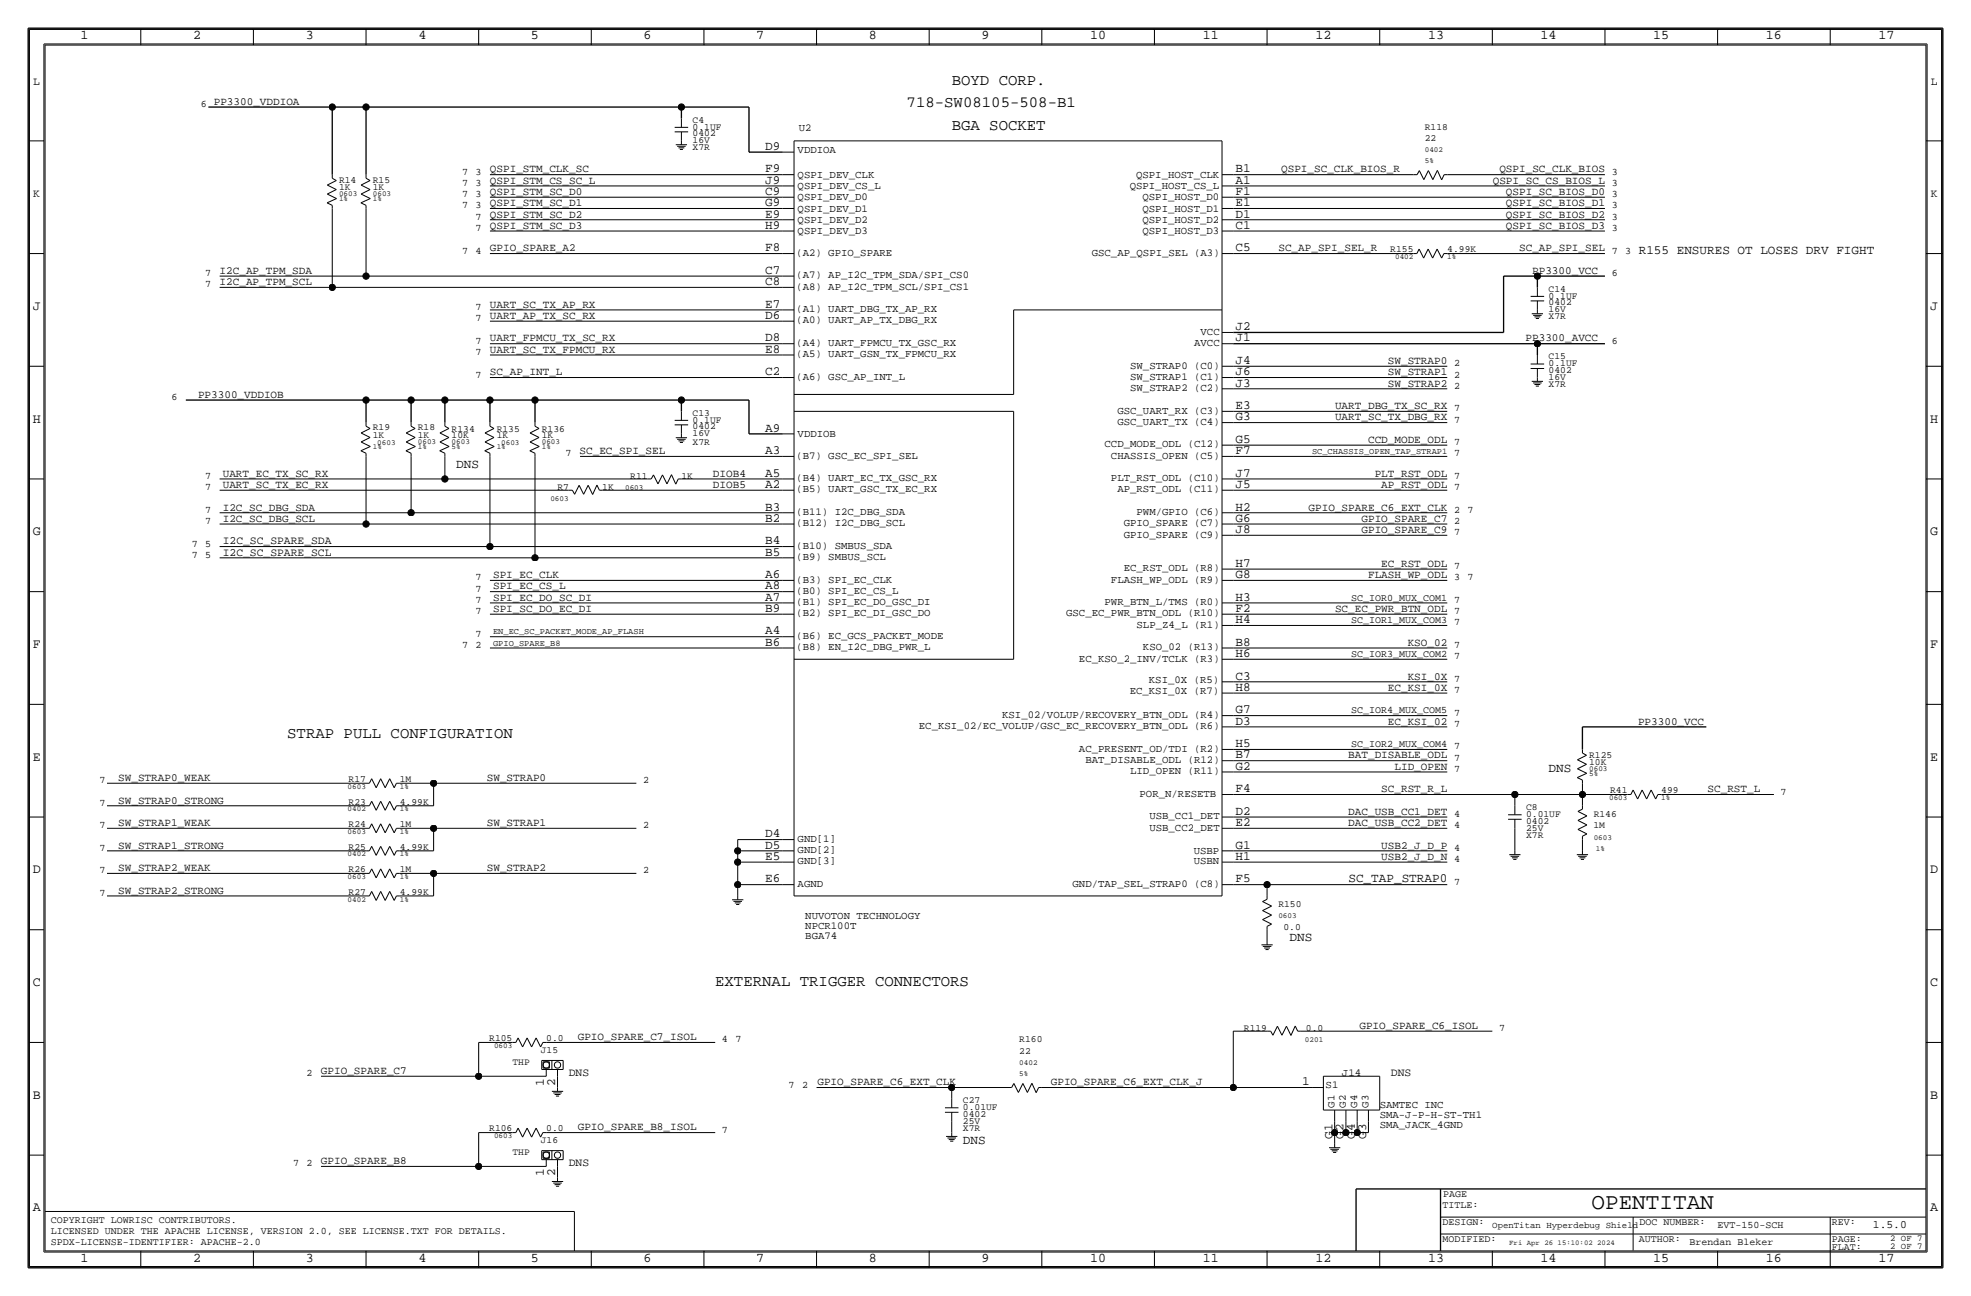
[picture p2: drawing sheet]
<svg xmlns="http://www.w3.org/2000/svg" width="444mm" height="292mm" viewBox="0 0 444 292" stroke-linecap="round" stroke-linejoin="round" font-family="sans-serif">
<defs><g id="words">
<text font-size="5.1" x="358.9" y="272.5">OPENTITAN</text>
<g font-size="3.5">
<text x="214.6" y="19.1">BOYD CORP.</text>
<text x="204.5" y="24.1">718-SW08105-508-B1</text>
<text x="214.6" y="29.2">BGA SOCKET</text>
<text x="64.8" y="166.4">STRAP PULL CONFIGURATION</text>
<text x="161.3" y="222.2">EXTERNAL TRIGGER CONNECTORS</text>
</g>
<g font-size="3">
<text x="18.1" y="8.9">1</text>
<text x="43.5" y="8.9">2</text>
<text x="68.9" y="8.9">3</text>
<text x="94.3" y="8.9">4</text>
<text x="119.7" y="8.9">5</text>
<text x="145.1" y="8.9">6</text>
<text x="170.5" y="8.9">7</text>
<text x="195.9" y="8.9">8</text>
<text x="221.3" y="8.9">9</text>
<text x="245.8" y="8.9">10</text>
<text x="271.2" y="8.9">11</text>
<text x="296.6" y="8.9">12</text>
<text x="322" y="8.9">13</text>
<text x="347.4" y="8.9">14</text>
<text x="372.8" y="8.9">15</text>
<text x="398.2" y="8.9">16</text>
<text x="423.6" y="8.9">17</text>
<text x="7.4" y="69.8">J</text>
<text x="435.3" y="69.8">J</text>
<text x="7.4" y="95.2">H</text>
<text x="435.3" y="95.2">H</text>
<text x="7.4" y="120.6">G</text>
<text x="435.3" y="120.6">G</text>
<text x="7.4" y="146">F</text>
<text x="435.3" y="146">F</text>
<text x="7.4" y="171.4">E</text>
<text x="435.3" y="171.4">E</text>
<text x="7.4" y="196.8">D</text>
<text x="435.3" y="196.8">D</text>
<text x="7.4" y="222.2">C</text>
<text x="435.3" y="222.2">C</text>
<text x="7.4" y="247.6">B</text>
<text x="435.3" y="247.6">B</text>
<text x="7.4" y="273">A</text>
<text x="435.3" y="273">A</text>
<text x="18.1" y="284.5">1</text>
<text x="43.5" y="284.5">2</text>
<text x="68.9" y="284.5">3</text>
<text x="94.3" y="284.5">4</text>
<text x="119.7" y="284.5">5</text>
<text x="145.1" y="284.5">6</text>
<text x="170.5" y="284.5">7</text>
<text x="195.9" y="284.5">8</text>
<text x="221.3" y="284.5">9</text>
<text x="245.8" y="284.5">10</text>
<text x="271.2" y="284.5">11</text>
<text x="296.6" y="284.5">12</text>
<text x="322" y="284.5">13</text>
<text x="347.4" y="284.5">14</text>
<text x="372.8" y="284.5">15</text>
<text x="398.2" y="284.5">16</text>
<text x="423.6" y="284.5">17</text>
</g>
<g font-size="2.9">
<text x="172.6" y="33.8">D9</text>
<text x="172.6" y="38.9">F9</text>
<text x="172.6" y="41.4">J9</text>
<text x="278.6" y="38.9">B1</text>
<text x="278.6" y="41.4">A1</text>
<text x="172.6" y="43.9">C9</text>
<text x="172.6" y="46.5">G9</text>
<text x="278.6" y="43.9">F1</text>
<text x="278.6" y="46.5">E1</text>
<text x="172.6" y="49">E9</text>
<text x="172.6" y="51.6">H9</text>
<text x="278.6" y="49">D1</text>
<text x="278.6" y="51.6">C1</text>
<text x="172.6" y="56.6">F8</text>
<text x="278.6" y="56.6">C5</text>
<text x="369.6" y="57.1">R155 ENSURES OT LOSES DRV FIGHT</text>
<text x="172.6" y="61.7">C7</text>
<text x="172.6" y="64.3">C8</text>
<text x="172.6" y="71.9">D6</text>
<text x="172.6" y="69.3">E7</text>
<text x="172.6" y="77">D8</text>
<text x="278.6" y="77">J1</text>
<text x="278.6" y="74.4">J2</text>
<text x="172.6" y="79.5">E8</text>
<text x="278.6" y="82">J4</text>
<text x="172.6" y="84.6">C2</text>
<text x="278.6" y="84.6">J6</text>
<text x="278.6" y="87.1">J3</text>
<text x="278.6" y="92.2">E3</text>
<text x="278.6" y="94.7">G3</text>
<text x="172.6" y="97.3">A9</text>
<text x="278.6" y="99.8">G5</text>
<text x="102.9" y="105.4">DNS</text>
<text x="172.6" y="107.4">A5</text>
<text x="172.6" y="102.4">A3</text>
<text x="278.6" y="102.4">F7</text>
<text x="278.6" y="107.4">J7</text>
<text x="172.6" y="110">A2</text>
<text x="278.6" y="110">J5</text>
<text x="172.6" y="115.1">B3</text>
<text x="172.6" y="117.6">B2</text>
<text x="278.6" y="115.1">H2</text>
<text x="278.6" y="117.6">G6</text>
<text x="172.6" y="125.2">B5</text>
<text x="172.6" y="122.7">B4</text>
<text x="278.6" y="120.1">J8</text>
<text x="172.6" y="130.3">A6</text>
<text x="278.6" y="127.8">H7</text>
<text x="278.6" y="130.3">G8</text>
<text x="172.6" y="132.8">A8</text>
<text x="172.6" y="135.4">A7</text>
<text x="172.6" y="137.9">B9</text>
<text x="278.6" y="135.4">H3</text>
<text x="278.6" y="137.9">F2</text>
<text x="172.6" y="143">A4</text>
<text x="278.6" y="140.5">H4</text>
<text x="172.6" y="145.5">B6</text>
<text x="278.6" y="145.5">B8</text>
<text x="278.6" y="148.1">H6</text>
<text x="278.6" y="153.2">C3</text>
<text x="278.6" y="155.7">H8</text>
<text x="278.6" y="160.8">G7</text>
<text x="278.6" y="163.3">D3</text>
<text x="278.6" y="168.4">H5</text>
<text x="278.6" y="173.5">G2</text>
<text x="278.6" y="170.9">B7</text>
<text x="349.2" y="174">DNS</text>
<text x="278.6" y="178.6">F4</text>
<text x="278.6" y="183.6">D2</text>
<text x="172.6" y="191.3">D5</text>
<text x="172.6" y="188.7">D4</text>
<text x="278.6" y="186.2">E2</text>
<text x="278.6" y="191.3">G1</text>
<text x="172.6" y="193.8">E5</text>
<text x="278.6" y="193.8">H1</text>
<text x="172.6" y="198.9">E6</text>
<text x="278.6" y="198.9">F5</text>
<text x="304.1" y="198.9">SC_TAP_STRAP0</text>
<text x="290.8" y="212.1">DNS</text>
<text x="122.7" y="244.8" transform="rotate(-90 122.7 244.8)">1</text>
<text x="125.2" y="244.8" transform="rotate(-90 125.2 244.8)">2</text>
<text x="293.7" y="244.6">1</text>
<text x="217.2" y="257.8">DNS</text>
<text x="300.5" y="256.7" transform="rotate(-90 300.5 256.7)">G1</text>
<text x="303" y="256.7" transform="rotate(-90 303 256.7)">G2</text>
<text x="305.6" y="256.7" transform="rotate(-90 305.6 256.7)">G4</text>
<text x="308.1" y="256.7" transform="rotate(-90 308.1 256.7)">G3</text>
<text x="122.7" y="265.1" transform="rotate(-90 122.7 265.1)">1</text>
<text x="125.2" y="265.1" transform="rotate(-90 125.2 265.1)">2</text>
</g>
<g font-size="2.6">
<text x="7.5" y="19.1">L</text>
<text x="435.5" y="19.1">L</text>
<text x="7.5" y="44.4">K</text>
<text x="435.5" y="44.4">K</text>
<text x="50.2" y="125.2">I2C_SC_SPARE_SCL</text>
<text x="50.2" y="122.7">I2C_SC_SPARE_SDA</text>
<text x="128.3" y="242.6">DNS</text>
<text x="313.7" y="242.6">DNS</text>
<text x="128.3" y="262.9">DNS</text>
<text x="422.4" y="276.9">1.5.0</text>
</g>
<g font-size="2.5">
<text x="110.5" y="38.9">QSPI_STM_CLK_SC</text>
<text x="110.5" y="41.4">QSPI_STM_CS_SC_L</text>
<text x="288.9" y="38.9">QSPI_SC_CLK_BIOS_R</text>
<text x="336.6" y="41.4">QSPI_SC_CS_BIOS_L 3</text>
<text x="338.1" y="38.9">QSPI_SC_CLK_BIOS 3</text>
<text x="110.5" y="46.5">QSPI_STM_SC_D1</text>
<text x="110.5" y="43.9">QSPI_STM_SC_D0</text>
<text x="339.6" y="43.9">QSPI_SC_BIOS_D0</text>
<text x="339.6" y="46.5">QSPI_SC_BIOS_D1</text>
<text x="110.5" y="49">QSPI_STM_SC_D2</text>
<text x="110.5" y="51.6">QSPI_STM_SC_D3</text>
<text x="339.6" y="49">QSPI_SC_BIOS_D2</text>
<text x="339.6" y="51.6">QSPI_SC_BIOS_D3</text>
<text x="110.5" y="56.6">GPIO_SPARE_A2</text>
<text x="288.3" y="56.6">SC_AP_SPI_SEL_R</text>
<text x="342.6" y="56.6">SC_AP_SPI_SEL 7</text>
<text x="49.5" y="61.7">I2C_AP_TPM_SDA</text>
<text x="49.5" y="64.3">I2C_AP_TPM_SCL</text>
<text x="345.5" y="61.7">PP3300_VCC</text>
<text x="110.5" y="69.3">UART_SC_TX_AP_RX</text>
<text x="110.5" y="71.9">UART_AP_TX_SC_RX</text>
<text x="110.5" y="77">UART_FPMCU_TX_SC_RX</text>
<text x="344.1" y="77">PP3300_AVCC</text>
<text x="110.5" y="79.5">UART_SC_TX_FPMCU_RX</text>
<text x="313" y="82">SW_STRAP0</text>
<text x="44.7" y="89.7">PP3300_VDDIOB</text>
<text x="110.5" y="84.6">SC_AP_INT_L</text>
<text x="313" y="87.1">SW_STRAP2</text>
<text x="313" y="84.6">SW_STRAP1</text>
<text x="301.1" y="92.2">UART_DBG_TX_SC_RX 7</text>
<text x="301.1" y="94.7">UART_SC_TX_DBG_RX 7</text>
<text x="308.5" y="99.8">CCD_MODE_ODL 7</text>
<text x="50.2" y="107.4">UART_EC_TX_SC_RX</text>
<text x="130.7" y="102.4">SC_EC_SPI_SEL</text>
<text x="160.8" y="107.4">DIOB4</text>
<text x="310" y="107.4">PLT_RST_ODL 7</text>
<text x="50.2" y="110">UART_SC_TX_EC_RX</text>
<text x="160.8" y="110">DIOB5</text>
<text x="311.5" y="110">AP_RST_ODL 7</text>
<text x="50.2" y="117.6">I2C_SC_DBG_SCL</text>
<text x="50.2" y="115.1">I2C_SC_DBG_SDA</text>
<text x="295.1" y="115.1">GPIO_SPARE_C6_EXT_CLK 2</text>
<text x="307" y="117.6">GPIO_SPARE_C7</text>
<text x="307" y="120.1">GPIO_SPARE_C9</text>
<text x="111.2" y="130.3">SPI_EC_CLK</text>
<text x="308.5" y="130.3">FLASH_WP_ODL 3</text>
<text x="311.5" y="127.8">EC_RST_ODL 7</text>
<text x="111.2" y="132.8">SPI_EC_CS_L</text>
<text x="111.2" y="135.4">SPI_EC_DO_SC_DI</text>
<text x="111.2" y="137.9">SPI_SC_DO_EC_DI</text>
<text x="301.1" y="137.9">SC_EC_PWR_BTN_ODL 7</text>
<text x="317.5" y="145.5">KSO_02</text>
<text x="313" y="155.7">EC_KSI_0X 7</text>
<text x="317.5" y="153.2">KSI_0X 7</text>
<text x="313" y="163.3">EC_KSI_02</text>
<text x="369.4" y="163.3">PP3300_VCC</text>
<text x="304.1" y="170.9">BAT_DISABLE_ODL 7</text>
<text x="314.5" y="173.5">LID_OPEN 7</text>
<text x="26.7" y="176">SW_STRAP0_WEAK</text>
<text x="109.8" y="176">SW_STRAP0</text>
<text x="311.5" y="178.6">SC_RST_R_L</text>
<text x="385.1" y="178.6">SC_RST_L</text>
<text x="26.7" y="181.1">SW_STRAP0_STRONG</text>
<text x="304.1" y="183.6">DAC_USB_CC1_DET 4</text>
<text x="26.7" y="186.2">SW_STRAP1_WEAK</text>
<text x="26.7" y="191.3">SW_STRAP1_STRONG</text>
<text x="109.8" y="186.2">SW_STRAP1</text>
<text x="304.1" y="186.2">DAC_USB_CC2_DET 4</text>
<text x="311.5" y="191.3">USB2_J_D_P 4</text>
<text x="26.7" y="196.3">SW_STRAP2_WEAK</text>
<text x="109.8" y="196.3">SW_STRAP2</text>
<text x="311.5" y="193.8">USB2_J_D_N 4</text>
<text x="26.7" y="201.4">SW_STRAP2_STRONG</text>
<text x="306.6" y="231.9">GPIO_SPARE_C6_ISOL</text>
<text x="130.3" y="234.4">GPIO_SPARE_C7_ISOL</text>
<text x="72.4" y="242.1">GPIO_SPARE_C7</text>
<text x="184.4" y="244.6">GPIO_SPARE_C6_EXT_CLK</text>
<text x="237" y="244.6">GPIO_SPARE_C6_EXT_CLK_J</text>
<text x="130.3" y="254.8">GPIO_SPARE_B8_ISOL</text>
<text x="72.4" y="262.4">GPIO_SPARE_B8</text>
</g>
<g font-size="2.4">
<text x="180.2" y="29.5">U2</text>
<text x="179.9" y="34.5">VDDIOA</text>
<text x="179.9" y="40.1">QSPI_DEV_CLK</text>
<text x="256.2" y="40.1">QSPI_HOST_CLK</text>
<text x="179.9" y="47.7">QSPI_DEV_D1</text>
<text x="179.9" y="42.6">QSPI_DEV_CS_L</text>
<text x="179.9" y="45.2">QSPI_DEV_D0</text>
<text x="254.8" y="42.6">QSPI_HOST_CS_L</text>
<text x="257.7" y="47.7">QSPI_HOST_D1</text>
<text x="257.7" y="45.2">QSPI_HOST_D0</text>
<text x="179.9" y="50.2">QSPI_DEV_D2</text>
<text x="179.9" y="52.8">QSPI_DEV_D3</text>
<text x="257.7" y="50.2">QSPI_HOST_D2</text>
<text x="257.7" y="52.8">QSPI_HOST_D3</text>
<text x="179.6" y="57.7">(A2) GPIO_SPARE</text>
<text x="246.2" y="57.7">GSC_AP_QSPI_SEL (A3)</text>
<text x="179.6" y="62.7">(A7) AP_I2C_TPM_SDA/SPI_CS0</text>
<text x="179.6" y="65.3">(A8) AP_I2C_TPM_SCL/SPI_CS1</text>
<text x="179.6" y="70.4">(A1) UART_DBG_TX_AP_RX</text>
<text x="179.6" y="72.9">(A0) UART_AP_TX_DBG_RX</text>
<text x="179.6" y="78">(A4) UART_FPMCU_TX_GSC_RX</text>
<text x="269.3" y="78">AVCC</text>
<text x="270.8" y="75.4">VCC</text>
<text x="179.6" y="80.5">(A5) UART_GSN_TX_FPMCU_RX</text>
<text x="254.9" y="83.1">SW_STRAP0 (C0)</text>
<text x="179.6" y="85.6">(A6) GSC_AP_INT_L</text>
<text x="254.9" y="88.1">SW_STRAP2 (C2)</text>
<text x="254.9" y="85.6">SW_STRAP1 (C1)</text>
<text x="252" y="95.8">GSC_UART_TX (C4)</text>
<text x="252" y="93.2">GSC_UART_RX (C3)</text>
<text x="179.9" y="98.5">VDDIOB</text>
<text x="249.1" y="100.8">CCD_MODE_ODL (C12)</text>
<text x="179.6" y="103.4">(B7) GSC_EC_SPI_SEL</text>
<text x="250.5" y="103.4">CHASSIS_OPEN (C5)</text>
<text x="179.6" y="108.5">(B4) UART_EC_TX_GSC_RX</text>
<text x="179.6" y="111">(B5) UART_GSC_TX_EC_RX</text>
<text x="250.5" y="108.5">PLT_RST_ODL (C10)</text>
<text x="252" y="111">AP_RST_ODL (C11)</text>
<text x="179.6" y="116.1">(B11) I2C_DBG_SDA</text>
<text x="179.6" y="118.6">(B12) I2C_DBG_SCL</text>
<text x="253.4" y="118.6">GPIO_SPARE (C7)</text>
<text x="256.3" y="116.1">PWM/GPIO (C6)</text>
<text x="179.6" y="123.7">(B10) SMBUS_SDA</text>
<text x="253.4" y="121.2">GPIO_SPARE (C9)</text>
<text x="179.6" y="126.2">(B9) SMBUS_SCL</text>
<text x="179.6" y="131.3">(B3) SPI_EC_CLK</text>
<text x="250.5" y="131.3">FLASH_WP_ODL (R9)</text>
<text x="253.4" y="128.8">EC_RST_ODL (R8)</text>
<text x="179.6" y="136.4">(B1) SPI_EC_DO_GSC_DI</text>
<text x="179.6" y="133.9">(B0) SPI_EC_CS_L</text>
<text x="249.1" y="136.4">PWR_BTN_L/TMS (R0)</text>
<text x="179.6" y="138.9">(B2) SPI_EC_DI_GSC_DO</text>
<text x="240.4" y="138.9">GSC_EC_PWR_BTN_ODL (R10)</text>
<text x="256.3" y="141.5">SLP_Z4_L (R1)</text>
<text x="179.6" y="146.6">(B8) EN_I2C_DBG_PWR_L</text>
<text x="179.6" y="144">(B6) EC_GCS_PACKET_MODE</text>
<text x="243.3" y="149.1">EC_KSO_2_INV/TCLK (R3)</text>
<text x="257.8" y="146.6">KSO_02 (R13)</text>
<text x="259.1" y="154">KSI_0X (R5)</text>
<text x="226" y="161.8">KSI_02/VOLUP/RECOVERY_BTN_ODL (R4)</text>
<text x="254.8" y="156.5">EC_KSI_0X (R7)</text>
<text x="207.2" y="164.3">EC_KSI_02/EC_VOLUP/GSC_EC_RECOVERY_BTN_ODL (R6)</text>
<text x="243.3" y="169.4">AC_PRESENT_OD/TDI (R2)</text>
<text x="244.8" y="172">BAT_DISABLE_ODL (R12)</text>
<text x="254.9" y="174.5">LID_OPEN (R11)</text>
<text x="257" y="179.6">POR_N/RESETB</text>
<text x="259.2" y="184.7">USB_CC1_DET</text>
<text x="179.9" y="189.7">GND[1]</text>
<text x="259.2" y="187.2">USB_CC2_DET</text>
<text x="179.9" y="192.3">GND[2]</text>
<text x="179.9" y="194.8">GND[3]</text>
<text x="269.2" y="192.4">USBP</text>
<text x="269.2" y="194.8">USBN</text>
<text x="179.9" y="199.9">AGND</text>
<text x="241.9" y="199.9">GND/TAP_SEL_STRAP0 (C8)</text>
<text x="181.6" y="209.4">NPCR100T</text>
<text x="181.6" y="207.2">NUVOTON TECHNOLOGY</text>
<text x="181.6" y="211.6">BGA74</text>
<text x="299" y="245.1">S1</text>
<text x="302.6" y="242.6">J14</text>
<text x="301" y="249.7" transform="rotate(-90 301 249.7)">G1</text>
<text x="303.5" y="249.7" transform="rotate(-90 303.5 249.7)">G2</text>
<text x="306.1" y="249.7" transform="rotate(-90 306.1 249.7)">G4</text>
<text x="308.7" y="249.7" transform="rotate(-90 308.7 249.7)">G3</text>
<text x="311.1" y="249.8">SAMTEC INC</text>
<text x="311.1" y="254.2">SMA_JACK_4GND</text>
<text x="311.1" y="252">SMA-J-P-H-ST-TH1</text>
</g>
<g font-size="2.3">
<text x="45.3" y="24.1">6 PP3300_VDDIOA</text>
<text x="104.2" y="39.4">7</text>
<text x="104.2" y="41.9">7</text>
<text x="107.2" y="39.4">3</text>
<text x="107.2" y="41.9">3</text>
<text x="104.2" y="44.4">7</text>
<text x="104.2" y="47">7</text>
<text x="107.2" y="47">3</text>
<text x="107.2" y="44.5">3</text>
<text x="363.5" y="44.5">3</text>
<text x="363.5" y="47">3</text>
<text x="107.2" y="49.5">7</text>
<text x="107.2" y="52.1">7</text>
<text x="363.5" y="52.1">3</text>
<text x="363.5" y="49.5">3</text>
<text x="104.2" y="57.2">7</text>
<text x="107.2" y="57.2">4</text>
<text x="366.5" y="57.1">3</text>
<text x="46.3" y="62.2">7</text>
<text x="46.3" y="64.8">7</text>
<text x="363.5" y="62.2">6</text>
<text x="107.2" y="69.9">7</text>
<text x="107.2" y="77.5">7</text>
<text x="107.2" y="72.4">7</text>
<text x="363.5" y="77.5">6</text>
<text x="107.2" y="80">7</text>
<text x="327.9" y="82.6">2</text>
<text x="107.2" y="85.1">7</text>
<text x="327.9" y="85.1">2</text>
<text x="327.9" y="87.6">2</text>
<text x="38.7" y="90.2">6</text>
<text x="46.3" y="108">7</text>
<text x="127.6" y="102.9">7</text>
<text x="327.9" y="102.9">7</text>
<text x="46.3" y="110.5">7</text>
<text x="46.3" y="118.1">7</text>
<text x="46.3" y="115.6">7</text>
<text x="327.9" y="118.1">2</text>
<text x="331" y="115.6">7</text>
<text x="43.2" y="125.7">7</text>
<text x="43.2" y="123.2">7</text>
<text x="46.3" y="123.2">5</text>
<text x="46.3" y="125.7">5</text>
<text x="327.9" y="120.7">7</text>
<text x="107.2" y="130.8">7</text>
<text x="331" y="130.8">7</text>
<text x="107.2" y="133.4">7</text>
<text x="107.2" y="135.9">7</text>
<text x="304.7" y="135.4">SC_IOR0_MUX_COM1</text>
<text x="327.9" y="135.9">7</text>
<text x="107.2" y="143.5">7</text>
<text x="107.2" y="138.4">7</text>
<text x="304.7" y="140.5">SC_IOR1_MUX_COM3</text>
<text x="327.9" y="141">7</text>
<text x="104.2" y="146.1">7</text>
<text x="107.2" y="146.1">2</text>
<text x="304.7" y="148.1">SC_IOR3_MUX_COM2</text>
<text x="327.9" y="146.1">7</text>
<text x="327.9" y="148.6">7</text>
<text x="304.7" y="160.8">SC_IOR4_MUX_COM5</text>
<text x="327.9" y="161.3">7</text>
<text x="327.9" y="163.8">7</text>
<text x="304.7" y="168.4">SC_IOR2_MUX_COM4</text>
<text x="327.9" y="168.9">7</text>
<text x="22.4" y="176.5">7</text>
<text x="145" y="176.5">2</text>
<text x="401.6" y="179.1">7</text>
<text x="22.4" y="181.6">7</text>
<text x="22.4" y="186.7">7</text>
<text x="22.4" y="191.8">7</text>
<text x="145" y="186.7">2</text>
<text x="22.4" y="196.9">7</text>
<text x="145" y="196.9">2</text>
<text x="22.4" y="201.9">7</text>
<text x="327.9" y="199.4">7</text>
<text x="338.1" y="232.4">7</text>
<text x="162.8" y="235">4</text>
<text x="165.9" y="235">7</text>
<text x="69.1" y="242.6">2</text>
<text x="177.9" y="245.1">7</text>
<text x="180.9" y="245.1">2</text>
<text x="162.8" y="255.3">7</text>
<text x="66.1" y="262.9">7</text>
<text x="69.1" y="262.9">2</text>
<text x="325.5" y="269.7">PAGE</text>
<text x="11.4" y="275.6">COPYRIGHT LOWRISC CONTRIBUTORS.</text>
<text x="325.3" y="272.3">TITLE:</text>
<text x="413.1" y="276">REV:</text>
<text x="11.4" y="278.1">LICENSED UNDER THE APACHE LICENSE, VERSION 2.0, SEE LICENSE.TXT FOR DETAILS.</text>
<text x="11.4" y="280.7">SPDX-LICENSE-IDENTIFIER: APACHE-2.0</text>
<text x="325.3" y="276">DESIGN:</text>
<text x="325.3" y="279.9">MODIFIED:</text>
<text x="369.6" y="279.9">AUTHOR:</text>
<text x="369.8" y="276">DOC NUMBER:</text>
<text x="381" y="280.7">Brendan Bleker</text>
<text x="387.3" y="276.9">EVT-150-SCH</text>
<text x="413.1" y="281.6">FLAT:</text>
<text x="413.1" y="279.9">PAGE:</text>
</g>
<g font-size="2.2">
<text x="156.2" y="29.2">0.1UF</text>
<text x="156.2" y="27.7">C4</text>
<text x="321.3" y="29.2">R118</text>
<text x="156.2" y="30.7">0402</text>
<text x="156.2" y="32.3">16V</text>
<text x="156.2" y="33.8">X7R</text>
<text x="321.3" y="31.7">22</text>
<text x="76.5" y="41.1">R14</text>
<text x="84.1" y="41.1">R15</text>
<text x="76.5" y="42.9">1K</text>
<text x="84.1" y="42.9">1K</text>
<text x="313.5" y="56.9">R155</text>
<text x="326.4" y="56.9">4.99K</text>
<text x="349.3" y="65.8">C14</text>
<text x="349.2" y="71.9">X7R</text>
<text x="349.2" y="68.8">0402</text>
<text x="349.3" y="70.4">16V</text>
<text x="349.3" y="67.3">0.1UF</text>
<text x="349.2" y="82.5">0.1UF</text>
<text x="349.3" y="81">C15</text>
<text x="349.2" y="87.2">X7R</text>
<text x="349.2" y="85.6">16V</text>
<text x="349.2" y="84">0402</text>
<text x="156.2" y="95.2">0.1UF</text>
<text x="156.2" y="93.7">C13</text>
<text x="84.1" y="98.8">1K</text>
<text x="84.1" y="97">R19</text>
<text x="94.2" y="98.8">1K</text>
<text x="94.2" y="97">R18</text>
<text x="101.9" y="98.8">10K</text>
<text x="101.9" y="97.3">R134</text>
<text x="112" y="97.3">R135</text>
<text x="112" y="98.8">1K</text>
<text x="122.2" y="98.8">1K</text>
<text x="122.2" y="97.3">R136</text>
<text x="156.2" y="100.3">X7R</text>
<text x="156.2" y="96.7">0402</text>
<text x="156.2" y="98.3">16V</text>
<text x="142.1" y="107.9">R11</text>
<text x="153.7" y="107.9">1K</text>
<text x="125.7" y="110.5">R7</text>
<text x="135.8" y="110.5">1K</text>
<text x="358.4" y="172.5">10K</text>
<text x="358.4" y="170.9">R125</text>
<text x="78.6" y="176.3">R17</text>
<text x="90.2" y="176.3">1M</text>
<text x="363.1" y="178.8">R41</text>
<text x="374.6" y="178.8">499</text>
<text x="78.6" y="181.4">R23</text>
<text x="90.2" y="181.4">4.99K</text>
<text x="344.2" y="185.6">0402</text>
<text x="344.2" y="184.1">0.01UF</text>
<text x="344.2" y="182.6">C8</text>
<text x="359.4" y="184.2">R146</text>
<text x="78.6" y="186.4">R24</text>
<text x="78.6" y="191.5">R25</text>
<text x="90.2" y="191.5">4.99K</text>
<text x="90.2" y="186.4">1M</text>
<text x="344.2" y="187.2">25V</text>
<text x="344.2" y="188.8">X7R</text>
<text x="359.3" y="186.7">1M</text>
<text x="78.6" y="196.6">R26</text>
<text x="90.2" y="196.6">1M</text>
<text x="78.6" y="201.7">R27</text>
<text x="90.2" y="201.7">4.99K</text>
<text x="288.3" y="204.5">R150</text>
<text x="289.4" y="209.5">0.0</text>
<text x="280.5" y="232.4">R119</text>
<text x="294.5" y="232.4">0.0</text>
<text x="110.3" y="234.7">R105</text>
<text x="122" y="237.2">J15</text>
<text x="123.2" y="234.7">0.0</text>
<text x="229.9" y="237.5">22</text>
<text x="229.9" y="235">R160</text>
<text x="115.6" y="240">THP</text>
<text x="217.2" y="251.7">0402</text>
<text x="217.2" y="250.2">0.01UF</text>
<text x="217.2" y="248.7">C27</text>
<text x="110.3" y="255">R106</text>
<text x="122" y="257.6">J16</text>
<text x="123.2" y="255">0.0</text>
<text x="217.2" y="253.2">25V</text>
<text x="217.2" y="254.8">X7R</text>
<text x="115.6" y="260.3">THP</text>
</g>
<g font-size="2">
<text x="295.9" y="102.4">SC_CHASSIS_OPEN_TAP_STRAP1</text>
<text x="111.2" y="143">EN_EC_SC_PACKET_MODE_AP_FLASH</text>
<text x="111.2" y="145.5">GPIO_SPARE_B8</text>
<text x="336.5" y="276.9">OpenTitan Hyperdebug Shield</text>
<text x="426.3" y="281.4">2 OF 7</text>
<text x="426.3" y="279.7">2 OF 7</text>
</g>
<g font-size="1.7">
<text x="321.3" y="34.3">0402</text>
<text x="321.3" y="36.8">5%</text>
<text x="76.5" y="45.4">1%</text>
<text x="76.5" y="44.2">0603</text>
<text x="84.1" y="45.4">1%</text>
<text x="84.1" y="44.2">0603</text>
<text x="314.6" y="58.4">0402</text>
<text x="326.4" y="58.4">1%</text>
<text x="84.1" y="101.3">1%</text>
<text x="85.1" y="100.3">0603</text>
<text x="94.2" y="100.1">0603</text>
<text x="94.2" y="101.3">1%</text>
<text x="101.9" y="101.3">5%</text>
<text x="101.9" y="100.1">0603</text>
<text x="112" y="101.3">1%</text>
<text x="113" y="100.3">0603</text>
<text x="122.2" y="101.3">1%</text>
<text x="122.2" y="100.1">0603</text>
<text x="124.1" y="113">0603</text>
<text x="141" y="110.5">0603</text>
<text x="358.4" y="173.7">0603</text>
<text x="78.4" y="177.8">0603</text>
<text x="90.2" y="177.8">1%</text>
<text x="358.4" y="175">5%</text>
<text x="78.4" y="182.9">0402</text>
<text x="90.2" y="182.9">1%</text>
<text x="362.9" y="180.3">0603</text>
<text x="374.6" y="180.3">1%</text>
<text x="78.4" y="188">0603</text>
<text x="90.2" y="188">1%</text>
<text x="359.4" y="189.2">0603</text>
<text x="359.9" y="191.8">1%</text>
<text x="78.4" y="193">0402</text>
<text x="90.2" y="193">1%</text>
<text x="78.4" y="198.1">0603</text>
<text x="78.4" y="203.2">0402</text>
<text x="90.2" y="203.2">1%</text>
<text x="90.2" y="198.1">1%</text>
<text x="288.3" y="207">0603</text>
<text x="111.4" y="236.2">0603</text>
<text x="294.3" y="234.9">0201</text>
<text x="229.9" y="242.6">5%</text>
<text x="229.9" y="240">0402</text>
<text x="111.4" y="256.5">0603</text>
<text x="340.4" y="280.7">Fri Apr 26 15:10:02 2024</text>
</g>
</g></defs>
<g fill="none" stroke="#000" stroke-width=".23">
<path d="M9.9 9.9h424.7zM9.9 9.9v272.3zM10.2 10.2v271.7zM10.2 10.2h424.1zM31.7 6.6v3.6zM57.1 6.6v3.6zM82.5 6.6v3.6zM107.9 6.6v3.6zM133.3 6.6v3.6zM158.7 6.6v3.6zM184.1 6.6v3.6zM209.5 6.6v3.6z"/>
<path d="M234.9 6.6v3.6zM260.3 6.6v3.6zM285.8 6.6v3.6zM311.1 6.6v3.6zM336.5 6.6v3.6zM361.9 6.6v3.6zM387.3 6.6v3.6zM412.7 6.6v3.6zM434.3 10.2v271.7zM434.6 9.9v272.3zM6.6 31.8h3.3zM74.9 39.4v.8z"/>
<path d="M82.5 39.4v.8zM110.5 39.4h66zM152.1 28.7h3.1zM152.1 29.7h3.1zM152.4 32.6h2.5zM152.7 33h1.9zM153 33.3h1.3zM153.3 33.7h.7zM153.7 26.7v2zM153.7 29.7v2.1zM153.7 31.8v.8zM176.5 39.4h2.6z"/>
<path d="M176.5 34.3h2.6zM179.1 31.8v170.1zM179.1 31.8h96.5zM275.6 39.4h2.5zM275.6 31.8v170.1zM278.1 39.4h40.7zM318.8 39.4h.8zM320.1 38.5l-.5 .9zM320.1 38.5l1 2zM322.1 38.5l-1 2zM322.1 38.5l1 2zM324.2 38.4l.9 2.1z"/>
<path d="M324.2 38.4l-1.1 2.1zM325.7 39.4l-.6 1.1zM325.7 39.4h.7zM326.4 39.4h35.5zM434.3 31.8h3.8zM6.6 57.1h3.3zM73.8 45.7l1.1 .6zM73.8 45.7l2.1-.9zM73.8 41.7l2-1zM73.8 41.7l2 1zM73.8 43.7l2-1zM73.8 43.7l2.1 1.1z"/>
<path d="M74.9 47v17.8zM74.9 40.2l.9 .5zM74.9 46.3v.7zM81.4 45.7l1.1 .6zM81.4 45.7l2.1-.9zM81.4 41.7l2.1-1zM81.4 41.7l2.1 1zM81.4 43.7l2.1-1zM81.4 43.7l2.1 1.1zM82.5 47v15.2zM82.5 40.2l1 .5zM82.5 46.3v.7z"/>
<path d="M110.5 57.1h66zM110.5 52.1h66zM110.5 47h66zM110.5 41.9h66zM110.5 44.4h66zM110.5 49.5h66zM176.5 41.9h2.6zM176.5 57.1h2.6zM176.5 49.5h2.6zM176.5 52.1h2.6zM176.5 44.4h2.6zM176.5 47h2.6z"/>
<path d="M275.6 47h2.5zM275.6 44.4h2.5zM275.6 41.9h2.5zM275.6 49.5h2.5zM275.6 57.1h2.5zM275.6 52.1h2.5zM278.1 52.1h83.8zM278.1 47h83.8zM278.1 41.9h83.8zM278.1 57.1h40.7zM278.1 49.5h83.8zM278.1 44.4h83.8z"/>
<path d="M318.8 57.1h.7zM320 56.1l-.5 1zM320 56.1l1.1 2.1zM322.1 56.1l-1 2.1zM322.1 56.1l1 2.1zM324.1 56.1l-1 2.1zM324.1 56.1l1 2.1zM325.6 57.1h.8zM325.6 57.1l-.5 1.1zM326.4 57.1h35.5zM434.3 57.1h3.8zM49.5 62.2h33z"/>
<path d="M49.5 64.8h25.4zM74.9 64.8h101.6zM82.5 62.2h94zM110.5 72.4h66zM110.5 77.5h66zM110.5 69.8h66zM176.5 72.4h2.6zM176.5 77.5h2.6zM176.5 69.8h2.6zM176.5 62.2h2.6zM176.5 64.8h2.6zM228.6 69.8h47z"/>
<path d="M228.6 69.8v19.1zM275.6 74.9h2.5zM275.6 77.5h2.5zM345.2 66.8h3zM345.2 67.8h3zM345.4 70.7h2.6zM345.7 71.1h2zM346 71.4h1.4zM346.4 71.8h.7zM346.7 69.8v.9zM346.7 64.8v2zM346.7 67.8v2z"/>
<path d="M6.6 82.5h3.3zM81.4 97.6l2.1-1zM81.4 97.6l2.1 1zM81.4 99.6l2.1-1zM81.4 99.6l2.1 1zM82.5 96.1l1 .5zM82.5 95.2v.9zM91.6 97.6l2-1zM91.6 97.6l2 1zM91.6 99.6l2-1zM91.6 99.6l2.1 1zM92.7 96.1l.9 .5z"/>
<path d="M92.7 95.2v.9zM99.2 97.6l2-1zM99.2 97.6l2 1zM99.2 99.6l2-1zM99.2 99.6l2.1 1zM100.3 96.1l.9 .5zM100.3 95.2v.9zM109.4 97.6l2-1zM109.4 97.6l2 1zM109.4 99.6l2-1zM109.4 99.6l2.1 1zM110.5 80h66z"/>
<path d="M110.5 85.1h66zM110.5 96.1l.9 .5zM110.5 95.2v.9zM119.5 97.6l2.1-1zM119.5 97.6l2.1 1zM119.5 99.6l2.1-1zM119.5 99.6l2.1 1zM120.6 96.1l1 .5zM120.6 95.2v.9zM152.1 94.7h3.1zM152.1 95.8h3.1zM152.4 98.7h2.5z"/>
<path d="M152.7 99h1.9zM153 99.4h1.3zM153.3 99.7h.7zM153.7 97.8v.9zM153.7 92.7v2zM153.7 95.8v2zM176.5 85.1h2.6zM176.5 80h2.6zM176.5 97.8h2.6zM179.1 92.7h49.5zM179.1 88.9h49.5zM228.6 92.7v55.9z"/>
<path d="M275.6 85.1h2.5zM275.6 95.2h2.5zM275.6 92.7h2.5zM275.6 82.5h2.5zM275.6 87.6h2.5zM278.1 95.2h48.3zM278.1 82.5h48.3zM278.1 85.1h48.3zM278.1 87.6h48.3zM278.1 92.7h48.3zM345.2 82h3zM345.2 83.1h3z"/>
<path d="M345.4 86h2.6zM345.7 86.3h2zM346 86.7h1.4zM346.4 87h.7zM346.7 85.1v.9zM346.7 80v2zM346.7 83.1v2zM434.3 82.5h3.8zM6.6 107.9h3.3zM49.5 115.6h43.2zM49.5 118.1h33zM49.5 107.9h50.8z"/>
<path d="M49.5 110.5h78.8zM81.4 101.6l1.1 .6zM81.4 101.6l2.1-1zM82.5 118.1h94zM82.5 102.9v15.2zM82.5 102.2v.7zM91.5 101.6l1.2 .6zM91.5 101.6l2.2-1zM92.7 115.6h83.8zM92.7 102.9v12.7zM92.7 102.2v.7zM99.2 101.6l1.1 .6z"/>
<path d="M99.2 101.6l2.1-1zM100.3 107.9h45.7zM100.3 102.9v5zM100.3 102.2v.7zM109.3 101.6l1.2 .6zM109.3 101.6l2.2-1zM110.5 102.9v20.3zM110.5 102.2v.7zM119.5 101.6l1.1 .6zM119.5 101.6l2.1-1zM120.6 102.9v22.8zM120.6 102.2v.7z"/>
<path d="M128.3 110.5h.8zM129.1 110.5l.5 .9zM130.6 109.4l-1 2zM130.6 109.4l1 2zM130.8 102.9h45.7zM132.6 109.4l-1 2zM132.6 109.4l1.1 2.1zM134.6 109.3l.6 1.2zM134.6 109.3l-.9 2.2zM135.2 110.5h.7zM135.9 110.5h40.6zM146 107.9h.9z"/>
<path d="M147.4 107l-.5 .9zM147.4 107l1 2.1zM149.4 107l-1 2.1zM149.4 107l1 2.1zM151.4 107l1 2.1zM151.4 107l-1 2.1zM153 107.9l-.6 1.2zM153 107.9h.7zM153.7 107.9h22.8zM176.5 107.9h2.6zM176.5 110.5h2.6zM176.5 115.6h2.6z"/>
<path d="M176.5 118.1h2.6zM176.5 102.9h2.6zM275.6 100.3h2.5zM275.6 110.5h2.5zM275.6 107.9h2.5zM275.6 102.9h2.5zM275.6 118.1h2.5zM275.6 115.6h2.5zM278.1 115.6h48.3zM278.1 118.1h48.3zM278.1 110.5h48.3zM278.1 107.9h48.3z"/>
<path d="M278.1 102.9h48.3zM278.1 100.3h48.3zM434.3 107.9h3.8zM6.6 133.3h3.3zM49.5 123.2h61zM49.5 125.7h71.1zM110.5 123.2h66zM110.5 130.8h66zM110.5 133.3h66zM110.5 135.9h66zM110.5 138.4h66zM120.6 125.7h55.9z"/>
<path d="M176.5 123.2h2.6zM176.5 125.7h2.6zM176.5 130.8h2.6zM176.5 135.9h2.6zM176.5 138.4h2.6zM176.5 133.3h2.6zM275.6 130.8h2.5zM275.6 128.3h2.5zM275.6 120.6h2.5zM275.6 135.9h2.5zM275.6 138.4h2.5zM278.1 120.6h48.3z"/>
<path d="M278.1 130.8h48.3zM278.1 135.9h48.3zM278.1 128.3h48.3zM278.1 138.4h48.3zM434.3 133.3h3.8zM6.6 158.7h3.3zM110.5 143.5h66zM110.5 146h66zM176.5 146h2.6zM176.5 143.5h2.6zM179.1 148.6h49.5zM275.6 148.6h2.5z"/>
<path d="M275.6 156.2h2.5zM275.6 153.7h2.5zM275.6 146h2.5zM275.6 141h2.5zM278.1 156.2h48.3zM278.1 153.7h48.3zM278.1 148.6h48.3zM278.1 146h48.3zM278.1 141h48.3zM434.3 158.7h3.8zM24.1 176.5h58.4zM82.5 176.5h.8z"/>
<path d="M83.8 175.5l-.5 1zM83.8 175.5l1 2zM85.9 175.5l-1.1 2zM85.9 175.5l1 2zM87.9 175.5l-1 2zM87.9 175.5l1 2zM89.4 176.5h.8zM89.4 176.5l-.5 1zM90.2 176.5h7.6zM97.8 176.5h45.7zM97.8 176.5v5.1zM275.6 179.1h2.5z"/>
<path d="M275.6 174h2.5zM275.6 171.4h2.5zM275.6 168.9h2.5zM275.6 163.8h2.5zM275.6 161.3h2.5zM278.1 179.1h63.5zM278.1 171.4h48.3zM278.1 174h48.3zM278.1 168.9h48.3zM278.1 163.8h48.3zM278.1 161.3h48.3zM341.6 179.1h15.3z"/>
<path d="M341.6 179.1v2.5zM355.7 175.3l1.2 .5zM355.7 175.3l2.1-1zM355.8 171.2l2-1zM355.8 171.2l2 1.1zM355.8 173.3l2-1zM355.8 173.3l2 1zM356.9 179.1h10.1zM356.9 176.5v2.6zM356.9 179.1v2.5zM356.9 169.7l.9 .5zM356.9 175.8v.7z"/>
<path d="M356.9 168.9v.8zM367 179.1h.8zM368.3 178.1l-.5 1zM368.3 178.1l1 2zM370.3 178.1l-1 2zM370.3 178.1l1 2zM372.4 178.1l-1.1 2zM372.4 178.1l1 2zM373.9 179.1h.7zM373.9 179.1l-.5 1zM374.6 179.1h25.4zM6.6 184.1h3.3z"/>
<path d="M24.1 186.7h58.4zM24.1 181.6h58.4zM24.1 191.8h58.4zM24.1 196.8h58.4zM82.5 191.8h.8zM82.5 181.6h.8zM82.5 196.8h.8zM82.5 186.7h.8zM83.8 190.8l-.5 1zM83.8 190.8l1 2zM83.8 180.6l-.5 1zM83.8 180.6l1 2z"/>
<path d="M83.8 195.8l-.5 1zM83.8 195.8l1 2.1zM83.8 185.7l-.5 1zM83.8 185.7l1 2zM85.9 190.8l-1.1 2zM85.9 190.8l1 2zM85.9 180.6l-1.1 2zM85.9 180.6l1 2zM85.9 195.8l-1.1 2.1zM85.9 195.8l1 2.1zM85.9 185.7l-1.1 2zM85.9 185.7l1 2z"/>
<path d="M87.9 190.8l-1 2zM87.9 190.8l1 2zM87.9 180.6l-1 2zM87.9 180.6l1 2zM87.9 195.8l-1 2.1zM87.9 195.8l1 2.1zM87.9 185.7l-1 2zM87.9 185.7l1 2zM89.4 191.8h.8zM89.4 191.8l-.5 1zM89.4 181.6h.8zM89.4 181.6l-.5 1z"/>
<path d="M89.4 196.8h.8zM89.4 196.8l-.5 1.1zM89.4 186.7h.8zM89.4 186.7l-.5 1zM90.2 196.8h7.6zM90.2 186.7h7.6zM90.2 191.8h7.6zM90.2 181.6h7.6zM97.8 196.8h45.7zM97.8 196.8v5.1zM97.8 186.7h45.7zM97.8 186.7v5.1z"/>
<path d="M166.4 194.3h10.1zM166.4 191.8v2.5zM166.4 194.3v5.1zM166.4 199.4h10.1zM166.4 199.4v2.5zM166.4 191.8h10.1zM166.4 189.2v2.6zM166.4 189.2h10.1zM176.5 189.2h2.6zM176.5 191.8h2.6zM176.5 194.3h2.6zM176.5 199.4h2.6z"/>
<path d="M275.6 191.8h2.5zM275.6 194.3h2.5zM275.6 184.1h2.5zM275.6 199.4h2.5zM275.6 186.7h2.5zM278.1 184.1h48.3zM278.1 191.8h48.3zM278.1 186.7h48.3zM278.1 194.3h48.3zM278.1 199.4h7.7zM285.8 199.4h40.6zM285.8 199.4v2.5z"/>
<path d="M340.1 183.6h3.1zM340.1 184.7h3.1zM340.4 192.6h2.5zM340.7 193h1.9zM341 193.3h1.3zM341.3 193.7h.7zM341.6 186.7v5.1zM341.6 181.6v2zM341.6 184.7v2zM341.6 191.8v.8zM355.6 192.6h2.5zM355.9 182.9l1-.5z"/>
<path d="M355.9 182.9l2 1zM355.9 184.9l2-1zM355.9 184.9l2 1zM355.9 186.9l2-1zM355.9 186.9l2 1.1zM355.9 193h1.9zM356.2 193.3h1.3zM356.5 193.7h.7zM356.9 189.2v2.6zM356.9 191.8v.8zM356.9 188.5v.7zM356.9 181.6v.8z"/>
<path d="M356.9 188.5l1-.5zM434.3 184.1h3.8zM6.6 209.5h3.3zM24.1 201.9h58.4zM82.5 201.9h.8zM83.8 200.9l-.5 1zM83.8 200.9l1 2zM85.9 200.9l-1.1 2zM85.9 200.9l1 2zM87.9 200.9l-1 2zM87.9 200.9l1 2zM89.4 201.9h.8z"/>
<path d="M89.4 201.9l-.5 1zM90.2 201.9h7.6zM165.1 202.8h2.5zM165.4 203.1h1.9zM165.7 203.5h1.3zM166 203.9h.7zM166.4 201.9v.9zM179.1 201.9h96.5zM284.5 213h2.5zM284.7 203.2l1.1-.5zM284.7 203.2l2.1 1zM284.7 205.2l2.1-1z"/>
<path d="M284.7 205.2l2.1 1zM284.7 207.3l2.1-1.1zM284.7 207.3l2.1 1zM284.8 213.3h1.9zM285.1 213.7h1.3zM285.4 214h.7zM285.8 209.5v2.6zM285.8 208.8v.7zM285.8 201.9v.8zM285.8 208.8l1-.5zM285.8 212.1v.9zM434.3 209.5h3.8z"/>
<path d="M6.6 234.9h3.3zM107.9 234.9v7.7zM107.9 234.9h7.7zM115.6 234.9h.7zM116.8 233.9l-.5 1zM116.8 233.9l1.1 2.1zM118.9 233.9l-1 2.1zM118.9 233.9l1 2.1zM120.9 233.9l-1 2.1zM120.9 233.9l1 2.1zM122.2 239h4.8zM122.2 239v2z"/>
<path d="M122.4 234.9h.8zM122.4 234.9l-.5 1.1zM122.5 239.3h1.4zM122.5 239.3v1.4zM123.2 234.9h38.1zM123.9 239.3v1.4zM124.5 239v2zM127 239v2zM278.1 232.4v12.7zM278.1 232.4h7.7zM285.8 232.4h.8zM286.6 232.4l.5 .9z"/>
<path d="M288.1 231.3l-1 2zM288.1 231.3l1 2zM290.1 231.3l-1 2zM290.1 231.3l1 2.1zM292.1 231.2l.6 1.2zM292.1 231.2l-1 2.2zM292.7 232.4h.7zM293.4 232.4h43.1zM434.3 234.9h3.8zM72.4 242.6h35.5zM107.9 255.3v7.6zM107.9 255.3h7.7z"/>
<path d="M107.9 242.6h15.3zM115.6 255.3h.7zM116.8 254.3l-.5 1zM116.8 254.3l1.1 2zM118.9 254.3l-1 2zM118.9 254.3l1 2zM120.9 254.3l-1 2zM120.9 254.3l1 2zM122.2 259.3h4.8zM122.2 259.3v2.1zM122.2 241h4.8zM122.4 255.3h.8z"/>
<path d="M122.4 255.3l-.5 1zM122.5 259.6h1.4zM122.5 259.6v1.5zM122.5 240.7h1.4zM123.2 255.3h38.1zM123.2 241v1.6zM123.9 259.6v1.5zM124.5 259.3v2.1zM124.5 246h2.5zM124.8 246.3h1.9zM125.1 246.7h1.3zM125.4 247h.7z"/>
<path d="M125.7 242.6v2.5zM125.7 241v1.6zM125.7 245.1v.9zM127 259.3v2.1zM184.1 245.1h30.5zM213.1 249.7h3.1zM213.1 250.7h3.1zM213.4 256.1h2.5zM213.7 256.5h1.9zM214 256.8h1.3zM214.3 257.2h.7zM214.6 252.7v2.6z"/>
<path d="M214.6 245.1h12.7zM214.6 245.1v2.5zM214.6 247.6v2.1zM214.6 250.7v2zM214.6 255.3v.8zM227.3 245.1h.8zM228.7 244.2l-.6 .9zM228.7 244.2l1 2zM230.7 244.2l-1 2zM230.7 244.2l1 2zM232.7 244.1l1 2.2zM232.7 244.1l-1 2.1z"/>
<path d="M234.2 245.1l-.5 1.2zM234.2 245.1h.7zM234.9 245.1h43.2zM278.1 245.1h17.8zM295.9 245.1h2.5zM298.4 250.2h12.7zM298.4 242.6h12.7zM298.4 242.6v7.6zM299.7 258.7h2.6zM300 259h2zM300.3 259.4h1.4zM300.6 259.7h.7z"/>
<path d="M301 255.3h2.5zM301 252.7v2.6zM301 255.3v2.5zM301 257.8v.9zM301 250.2v2.5zM303.5 255.3h2.6zM303.5 252.7v2.6zM303.5 250.2v2.5zM306.1 255.3h2.5zM306.1 252.7v2.6zM306.1 250.2v2.5zM308.6 252.7v2.6z"/>
<path d="M308.6 250.2v2.5zM311.1 242.6v7.6zM6.6 260.3h3.3zM10.2 273h119.3zM72.4 262.9h35.5zM107.9 262.9h15.3zM122.2 261.4h4.8zM122.5 261.1h1.4zM123.2 261.4v1.5zM124.5 266.3h2.5zM124.8 266.6h1.9zM125.1 267h1.3z"/>
<path d="M125.4 267.4h.7zM125.7 262.9v2.5zM125.7 265.4v.9zM125.7 261.4v1.5zM129.5 273v8.9zM324.9 278.1h109.4zM324.9 274.3h109.4zM368.3 274.3v7.5zM412.7 274.3v11.4zM434.3 260.3h3.8zM9.9 282.2h424.7zM10.2 281.9h424.1z"/>
<path d="M31.7 281.9v3.8zM57.1 281.9v3.8zM82.5 281.9v3.8zM107.9 281.9v3.8zM133.3 281.9v3.8zM158.7 281.9v3.8zM184.1 281.9v3.8zM209.5 281.9v3.8zM234.9 281.9v3.8zM260.3 281.9v3.8zM285.8 281.9v3.8zM311.1 281.9v3.8z"/>
<path d="M336.5 281.9v3.8zM361.9 281.9v3.8zM387.3 281.9v3.8z"/>
<circle cx="123.2" cy="240" r=".72"/>
<circle cx="125.7" cy="240" r=".72"/>
<circle cx="123.2" cy="260.4" r=".72"/>
<circle cx="125.7" cy="260.4" r=".72"/>
</g>
<g fill="none" stroke="#000" stroke-width=".3">
<path d="M6.3 6.3h431.8zM6.3 6.3v279.4zM6.6 6.6v278.9zM6.6 6.6h431.3zM437.9 6.6v278.9zM438.1 6.3v279.4zM47 24.1h27.9zM74.9 24.1h7.6zM74.9 24.1v15.3zM82.5 24.1h71.2zM82.5 24.1v15.3zM153.7 24.1h15.2z"/>
<path d="M153.7 24.1v2.6zM168.9 24.1v10.2zM168.9 34.3h7.6zM278.1 74.9h61zM278.1 77.5h68.6zM339.1 62.2h7.6zM339.1 62.2v12.7zM346.7 62.2h15.2zM346.7 62.2v2.6zM346.7 77.5h15.2zM346.7 77.5v2.5zM41.9 90.2h40.6z"/>
<path d="M82.5 90.2h10.2zM82.5 90.2v5zM92.7 90.2h7.6zM92.7 90.2v5zM100.3 90.2h10.2zM100.3 90.2v5zM110.5 90.2h10.1zM110.5 90.2v5zM120.6 90.2h33.1zM120.6 90.2v5zM153.7 90.2h15.2zM153.7 90.2v2.5z"/>
<path d="M168.9 97.8h7.6zM168.9 90.2v7.6zM356.9 163.8h27.9zM356.9 163.8v5.1zM305.8 268v13.9zM305.8 268h128.5zM324.9 268v13.9zM6.3 285.7h431.8zM6.6 285.5h431.3z"/>
</g>
<g fill="#000" stroke="#000" stroke-width=".23">
<circle cx="74.9" cy="24.1" r=".71"/>
<circle cx="82.6" cy="24.1" r=".71"/>
<circle cx="153.7" cy="24.1" r=".71"/>
<circle cx="74.9" cy="64.8" r=".71"/>
<circle cx="82.6" cy="62.2" r=".71"/>
<circle cx="346.7" cy="62.2" r=".71"/>
<circle cx="346.7" cy="77.5" r=".71"/>
<circle cx="82.6" cy="90.2" r=".71"/>
<circle cx="92.7" cy="90.2" r=".71"/>
<circle cx="100.3" cy="90.2" r=".71"/>
<circle cx="110.5" cy="90.2" r=".71"/>
<circle cx="120.7" cy="90.2" r=".71"/>
<circle cx="153.7" cy="90.2" r=".71"/>
<circle cx="82.6" cy="118.1" r=".71"/>
<circle cx="92.7" cy="115.6" r=".71"/>
<circle cx="100.3" cy="107.9" r=".71"/>
<circle cx="110.5" cy="123.2" r=".71"/>
<circle cx="120.7" cy="125.7" r=".71"/>
<circle cx="97.8" cy="176.5" r=".71"/>
<circle cx="341.6" cy="179.1" r=".71"/>
<circle cx="356.9" cy="179.1" r=".71"/>
<circle cx="97.8" cy="186.7" r=".71"/>
<circle cx="97.8" cy="196.8" r=".71"/>
<circle cx="166.4" cy="194.3" r=".71"/>
<circle cx="166.4" cy="199.4" r=".71"/>
<circle cx="166.4" cy="191.8" r=".71"/>
<circle cx="285.8" cy="199.4" r=".71"/>
<circle cx="108" cy="242.6" r=".71"/>
<circle cx="214.6" cy="245.1" r=".71"/>
<circle cx="278.1" cy="245.1" r=".71"/>
<circle cx="301" cy="255.3" r=".71"/>
<circle cx="303.5" cy="255.3" r=".71"/>
<circle cx="306.1" cy="255.3" r=".71"/>
<circle cx="108" cy="262.9" r=".71"/>
</g>
<use href="#words"/>
</svg>
